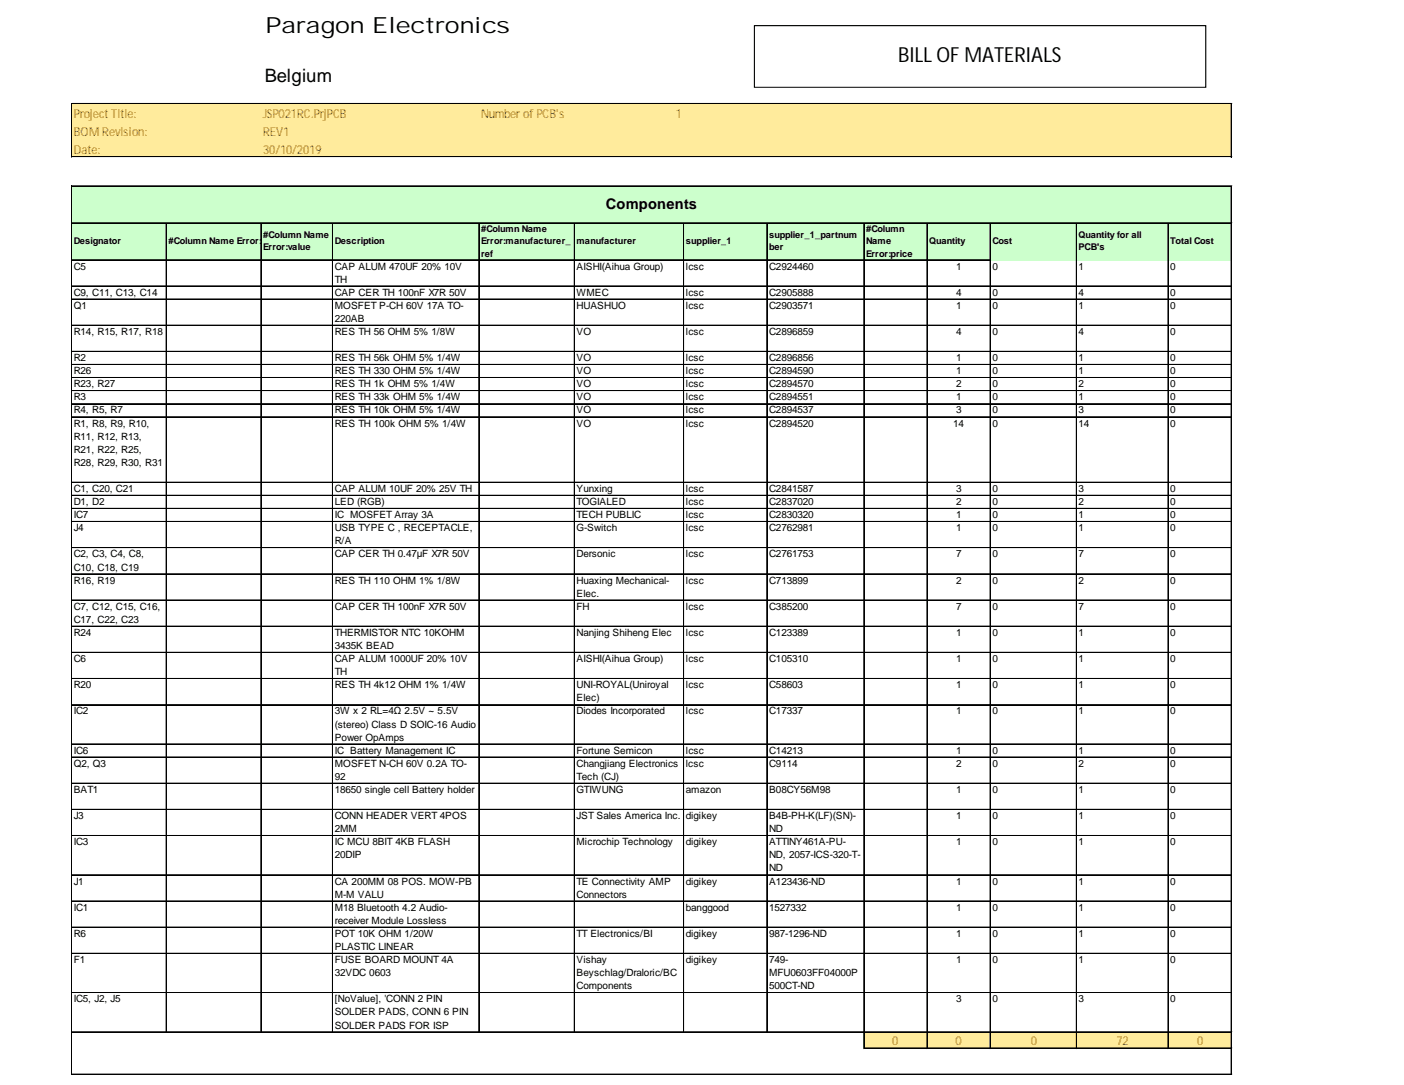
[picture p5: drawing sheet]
<svg xmlns="http://www.w3.org/2000/svg" width="279mm" height="216mm" viewBox="0 0 279 216" stroke-linecap="round" stroke-linejoin="round" font-family="sans-serif">
<defs><g id="words">
<text font-size="4.4" x="52.8" y="6.6">Paragon Electronics</text>
<text font-size="4.1" x="178.7" y="12.3">BILLOF MATERIALS</text>
<text font-size="3.7" x="52.7" y="16.3">Belgium</text>
<text font-size="2.9" x="120.6" y="41.6">Components</text>
<g font-size="2.5" fill="#9c6500">
<text x="14.7" y="23.5">Project Title:</text>
<text x="52.4" y="23.5">JSP021RC.PrjPCB</text>
<text x="95.7" y="23.5">Number ofPCB's</text>
<text x="134.5" y="23.5">1</text>
<text x="14.7" y="27.1">BOM Revision:</text>
<text x="52.4" y="27.1">REV1</text>
<text x="14.7" y="30.6">Date:</text>
<text x="52.4" y="30.6">30/10/2019</text>
<text x="177.6" y="207.9">0</text>
<text x="190.1" y="207.9">0</text>
<text x="205.1" y="207.9">0</text>
<text x="222.2" y="207.9">72</text>
<text x="238.2" y="207.9">0</text>
</g>
<g font-size="2">
<text x="14.7" y="53.6">C5</text>
<text x="66.6" y="53.6">CAP ALUM 470UF 20% 10V</text>
<text x="114.7" y="53.6">AISHI(Aihua Group)</text>
<text x="136.5" y="53.6">lcsc</text>
<text x="153" y="53.6">C2924460</text>
<text x="190.3" y="53.6">1</text>
<text x="197.5" y="53.6">0</text>
<text x="214.6" y="53.6">1</text>
<text x="232.9" y="53.6">0</text>
<text x="14.7" y="58.8">C9, C11, C13, C14</text>
<text x="66.6" y="56.2">TH</text>
<text x="66.6" y="58.8">CAP CER TH 100nF X7R 50V</text>
<text x="114.7" y="58.8">WMEC</text>
<text x="136.5" y="58.8">lcsc</text>
<text x="153" y="58.8">C2905888</text>
<text x="190.3" y="58.8">4</text>
<text x="197.5" y="58.8">0</text>
<text x="214.6" y="58.8">4</text>
<text x="232.9" y="58.8">0</text>
<text x="14.7" y="61.4">Q1</text>
<text x="66.6" y="61.4">MOSFET P-CH 60V 17A TO-</text>
<text x="66.6" y="64">220AB</text>
<text x="114.7" y="61.4">HUASHUO</text>
<text x="136.5" y="61.4">lcsc</text>
<text x="153" y="61.4">C2903571</text>
<text x="190.3" y="61.4">1</text>
<text x="197.5" y="61.4">0</text>
<text x="214.6" y="61.4">1</text>
<text x="232.9" y="61.4">0</text>
<text x="14.7" y="66.7">R14, R15, R17, R18</text>
<text x="14.7" y="71.9">R2</text>
<text x="66.6" y="66.7">RES TH 56 OHM 5% 1/8W</text>
<text x="66.6" y="71.9">RES TH 56k OHM 5% 1/4W</text>
<text x="114.7" y="66.7">VO</text>
<text x="114.7" y="71.9">VO</text>
<text x="136.5" y="66.7">lcsc</text>
<text x="136.5" y="71.9">lcsc</text>
<text x="153" y="66.7">C2896859</text>
<text x="153" y="71.9">C2896856</text>
<text x="190.3" y="66.7">4</text>
<text x="190.3" y="71.9">1</text>
<text x="197.5" y="66.7">0</text>
<text x="197.5" y="71.9">0</text>
<text x="214.6" y="66.7">4</text>
<text x="214.6" y="71.9">1</text>
<text x="232.9" y="66.7">0</text>
<text x="232.9" y="71.9">0</text>
<text x="14.7" y="74.5">R26</text>
<text x="14.7" y="77.1">R23, R27</text>
<text x="66.6" y="74.5">RES TH 330 OHM 5% 1/4W</text>
<text x="66.6" y="77.1">RES TH 1k OHM 5% 1/4W</text>
<text x="114.7" y="74.5">VO</text>
<text x="114.7" y="77.1">VO</text>
<text x="136.5" y="74.5">lcsc</text>
<text x="136.5" y="77.1">lcsc</text>
<text x="153" y="74.5">C2894590</text>
<text x="153" y="77.1">C2894570</text>
<text x="190.3" y="74.5">1</text>
<text x="190.3" y="77.1">2</text>
<text x="197.5" y="74.5">0</text>
<text x="197.5" y="77.1">0</text>
<text x="214.6" y="74.5">1</text>
<text x="214.6" y="77.1">2</text>
<text x="232.9" y="74.5">0</text>
<text x="232.9" y="77.1">0</text>
<text x="14.7" y="79.7">R3</text>
<text x="14.7" y="82.3">R4, R5, R7</text>
<text x="66.6" y="79.7">RES TH 33k OHM 5% 1/4W</text>
<text x="66.6" y="82.3">RES TH 10k OHM 5% 1/4W</text>
<text x="114.7" y="79.7">VO</text>
<text x="114.7" y="82.3">VO</text>
<text x="136.5" y="79.7">lcsc</text>
<text x="136.5" y="82.3">lcsc</text>
<text x="153" y="79.7">C2894551</text>
<text x="153" y="82.3">C2894537</text>
<text x="190.3" y="79.7">1</text>
<text x="190.3" y="82.3">3</text>
<text x="197.5" y="79.7">0</text>
<text x="197.5" y="82.3">0</text>
<text x="214.6" y="79.7">1</text>
<text x="214.6" y="82.3">3</text>
<text x="232.9" y="79.7">0</text>
<text x="232.9" y="82.3">0</text>
<text x="14.7" y="84.9">R1, R8, R9, R10,</text>
<text x="14.7" y="87.5">R11, R12, R13,</text>
<text x="66.6" y="84.9">RES TH 100k OHM 5% 1/4W</text>
<text x="114.7" y="84.9">VO</text>
<text x="136.5" y="84.9">lcsc</text>
<text x="153" y="84.9">C2894520</text>
<text x="189.7" y="84.9">14</text>
<text x="197.5" y="84.9">0</text>
<text x="214.6" y="84.9">14</text>
<text x="232.9" y="84.9">0</text>
<text x="14.7" y="90.1">R21, R22, R25,</text>
<text x="14.7" y="92.7">R28, R29, R30, R31</text>
<text x="14.7" y="97.9">C1, C20, C21</text>
<text x="14.7" y="100.5">D1, D2</text>
<text x="66.6" y="97.9">CAP ALUM 10UF 20% 25V TH</text>
<text x="66.6" y="100.5">LED (RGB)</text>
<text x="114.7" y="97.9">Yunxing</text>
<text x="114.7" y="100.5">TOGIALED</text>
<text x="136.5" y="97.9">lcsc</text>
<text x="136.5" y="100.5">lcsc</text>
<text x="153" y="97.9">C2841587</text>
<text x="153" y="100.5">C2837020</text>
<text x="190.3" y="97.9">3</text>
<text x="190.3" y="100.5">2</text>
<text x="197.5" y="97.9">0</text>
<text x="197.5" y="100.5">0</text>
<text x="214.6" y="97.9">3</text>
<text x="214.6" y="100.5">2</text>
<text x="232.9" y="97.9">0</text>
<text x="232.9" y="100.5">0</text>
<text x="14.7" y="103.1">IC7</text>
<text x="14.7" y="105.7">J4</text>
<text x="66.6" y="103.1">IC MOSFET Array 3A</text>
<text x="66.6" y="105.7">USB TYPE C , RECEPTACLE,</text>
<text x="114.7" y="103.1">TECH PUBLIC</text>
<text x="114.7" y="105.7">G-Switch</text>
<text x="136.5" y="103.1">lcsc</text>
<text x="136.5" y="105.7">lcsc</text>
<text x="153" y="103.1">C2830320</text>
<text x="153" y="105.7">C2762981</text>
<text x="190.3" y="103.1">1</text>
<text x="190.3" y="105.7">1</text>
<text x="197.5" y="103.1">0</text>
<text x="197.5" y="105.7">0</text>
<text x="214.6" y="103.1">1</text>
<text x="214.6" y="105.7">1</text>
<text x="232.9" y="103.1">0</text>
<text x="232.9" y="105.7">0</text>
<text x="14.7" y="110.9">C2, C3, C4, C8,</text>
<text x="14.7" y="113.5">C10, C18, C19</text>
<text x="66.6" y="108.3">R/A</text>
<text x="66.6" y="110.9">CAP CER TH 0.47µF X7R 50V</text>
<text x="114.7" y="110.9">Dersonic</text>
<text x="136.5" y="110.9">lcsc</text>
<text x="153" y="110.9">C2761753</text>
<text x="190.3" y="110.9">7</text>
<text x="197.5" y="110.9">0</text>
<text x="214.6" y="110.9">7</text>
<text x="232.9" y="110.9">0</text>
<text x="14.7" y="116.1">R16, R19</text>
<text x="66.6" y="116.1">RES TH 110 OHM 1% 1/8W</text>
<text x="114.7" y="116.1">Huaxing Mechanical-</text>
<text x="114.7" y="118.7">Elec.</text>
<text x="136.5" y="116.1">lcsc</text>
<text x="153" y="116.1">C713899</text>
<text x="190.3" y="116.1">2</text>
<text x="197.5" y="116.1">0</text>
<text x="214.6" y="116.1">2</text>
<text x="232.9" y="116.1">0</text>
<text x="14.7" y="121.3">C7, C12, C15, C16,</text>
<text x="14.7" y="123.9">C17, C22, C23</text>
<text x="66.6" y="121.3">CAP CER TH 100nF X7R 50V</text>
<text x="114.7" y="121.3">FH</text>
<text x="136.5" y="121.3">lcsc</text>
<text x="153" y="121.3">C385200</text>
<text x="190.3" y="121.3">7</text>
<text x="197.5" y="121.3">0</text>
<text x="214.6" y="121.3">7</text>
<text x="232.9" y="121.3">0</text>
<text x="14.7" y="126.5">R24</text>
<text x="14.7" y="131.8">C6</text>
<text x="66.6" y="126.5">THERMISTOR NTC 10KOHM</text>
<text x="66.6" y="129.1">3435K BEAD</text>
<text x="66.6" y="131.8">CAP ALUM 1000UF 20% 10V</text>
<text x="114.7" y="126.5">Nanjing Shiheng Elec</text>
<text x="114.7" y="131.8">AISHI(Aihua Group)</text>
<text x="136.5" y="126.5">lcsc</text>
<text x="136.5" y="131.8">lcsc</text>
<text x="153" y="126.5">C123389</text>
<text x="153" y="131.8">C105310</text>
<text x="190.3" y="126.5">1</text>
<text x="190.3" y="131.8">1</text>
<text x="197.5" y="126.5">0</text>
<text x="197.5" y="131.8">0</text>
<text x="214.6" y="126.5">1</text>
<text x="214.6" y="131.8">1</text>
<text x="232.9" y="126.5">0</text>
<text x="232.9" y="131.8">0</text>
<text x="14.7" y="137">R20</text>
<text x="66.6" y="134.4">TH</text>
<text x="66.6" y="137">RES TH 4k12 OHM 1% 1/4W</text>
<text x="114.7" y="137">UNI-ROYAL(Uniroyal</text>
<text x="136.5" y="137">lcsc</text>
<text x="153" y="137">C58603</text>
<text x="190.3" y="137">1</text>
<text x="197.5" y="137">0</text>
<text x="214.6" y="137">1</text>
<text x="232.9" y="137">0</text>
<text x="14.7" y="142.2">IC2</text>
<text x="66.6" y="142.2">3W x 2 RL=4Ω 2.5V ~ 5.5V</text>
<text x="114.7" y="139.6">Elec)</text>
<text x="114.7" y="142.2">Diodes Incorporated</text>
<text x="136.5" y="142.2">lcsc</text>
<text x="153" y="142.2">C17337</text>
<text x="190.3" y="142.2">1</text>
<text x="197.5" y="142.2">0</text>
<text x="214.6" y="142.2">1</text>
<text x="232.9" y="142.2">0</text>
<text x="14.7" y="150">IC6</text>
<text x="66.6" y="144.8">(stereo) Class D SOIC-16 Audio</text>
<text x="66.6" y="147.4">Power OpAmps</text>
<text x="66.6" y="150">IC Battery Management IC</text>
<text x="114.7" y="150">Fortune Semicon</text>
<text x="136.5" y="150">lcsc</text>
<text x="153" y="150">C14213</text>
<text x="190.3" y="150">1</text>
<text x="197.5" y="150">0</text>
<text x="214.6" y="150">1</text>
<text x="232.9" y="150">0</text>
<text x="14.7" y="152.6">Q2, Q3</text>
<text x="66.6" y="152.6">MOSFET N-CH 60V 0.2A TO-</text>
<text x="66.6" y="155.2">92</text>
<text x="114.7" y="152.6">Changjiang Electronics</text>
<text x="114.7" y="155.2">Tech (CJ)</text>
<text x="136.5" y="152.6">lcsc</text>
<text x="153" y="152.6">C9114</text>
<text x="190.3" y="152.6">2</text>
<text x="197.5" y="152.6">0</text>
<text x="214.6" y="152.6">2</text>
<text x="232.9" y="152.6">0</text>
<text x="14.7" y="157.8">BAT1</text>
<text x="66.6" y="157.8">18650 single cell Battery holder</text>
<text x="114.7" y="157.8">GTIWUNG</text>
<text x="136.5" y="157.8">amazon</text>
<text x="153" y="157.8">B08CY56M98</text>
<text x="190.3" y="157.8">1</text>
<text x="197.5" y="157.8">0</text>
<text x="214.6" y="157.8">1</text>
<text x="232.9" y="157.8">0</text>
<text x="14.7" y="163">J3</text>
<text x="66.6" y="163">CONN HEADER VERT 4POS</text>
<text x="66.6" y="165.6">2MM</text>
<text x="114.7" y="163">JST Sales America Inc.</text>
<text x="136.5" y="163">digikey</text>
<text x="153" y="163">B4B-PH-K(LF)(SN)-</text>
<text x="153" y="165.6">ND</text>
<text x="190.3" y="163">1</text>
<text x="197.5" y="163">0</text>
<text x="214.6" y="163">1</text>
<text x="232.9" y="163">0</text>
<text x="14.7" y="168.2">IC3</text>
<text x="66.6" y="168.2">IC MCU 8BIT 4KB FLASH</text>
<text x="66.6" y="170.8">20DIP</text>
<text x="114.7" y="168.2">Microchip Technology</text>
<text x="136.5" y="168.2">digikey</text>
<text x="153" y="168.2">ATTINY461A-PU-</text>
<text x="153" y="170.8">ND, 2057-ICS-320-T-</text>
<text x="153" y="173.4">ND</text>
<text x="190.3" y="168.2">1</text>
<text x="197.5" y="168.2">0</text>
<text x="214.6" y="168.2">1</text>
<text x="232.9" y="168.2">0</text>
<text x="14.7" y="176">J1</text>
<text x="66.6" y="176">CA 200MM 08 POS. MOW-PB</text>
<text x="66.6" y="178.6">M-M VALU</text>
<text x="114.7" y="176">TE Connectivity AMP</text>
<text x="114.7" y="178.6">Connectors</text>
<text x="136.5" y="176">digikey</text>
<text x="153" y="176">A123436-ND</text>
<text x="190.3" y="176">1</text>
<text x="197.5" y="176">0</text>
<text x="214.6" y="176">1</text>
<text x="232.9" y="176">0</text>
<text x="14.7" y="181.2">IC1</text>
<text x="66.6" y="181.2">M18 Bluetooth 4.2 Audio-</text>
<text x="66.6" y="183.8">receiver Module Lossless</text>
<text x="136.5" y="181.2">banggood</text>
<text x="153" y="181.2">1527332</text>
<text x="190.3" y="181.2">1</text>
<text x="197.5" y="181.2">0</text>
<text x="214.6" y="181.2">1</text>
<text x="232.9" y="181.2">0</text>
<text x="14.7" y="186.4">R6</text>
<text x="14.7" y="191.6">F1</text>
<text x="66.6" y="186.4">POT 10K OHM 1/20W</text>
<text x="66.6" y="189">PLASTIC LINEAR</text>
<text x="66.6" y="191.6">FUSE BOARD MOUNT 4A</text>
<text x="114.7" y="186.4">TT Electronics/BI</text>
<text x="114.7" y="191.6">Vishay</text>
<text x="136.5" y="186.4">digikey</text>
<text x="136.5" y="191.6">digikey</text>
<text x="153" y="186.4">987-1296-ND</text>
<text x="153" y="191.6">749-</text>
<text x="190.3" y="186.4">1</text>
<text x="190.3" y="191.6">1</text>
<text x="197.5" y="186.4">0</text>
<text x="197.5" y="191.6">0</text>
<text x="214.6" y="186.4">1</text>
<text x="214.6" y="191.6">1</text>
<text x="232.9" y="186.4">0</text>
<text x="232.9" y="191.6">0</text>
<text x="66.6" y="194.2">32VDC 0603</text>
<text x="114.7" y="194.2">Beyschlag/Draloric/BC</text>
<text x="114.7" y="196.8">Components</text>
<text x="153" y="194.2">MFU0603FF04000P</text>
<text x="153" y="196.8">500CT-ND</text>
<text x="14.7" y="199.5">IC5, J2, J5</text>
<text x="66.6" y="199.5">[NoValue], 'CONN 2 PIN</text>
<text x="66.6" y="202.1">SOLDER PADS, CONN 6 PIN</text>
<text x="190.3" y="199.5">3</text>
<text x="197.5" y="199.5">0</text>
<text x="214.6" y="199.5">3</text>
<text x="232.9" y="199.5">0</text>
<text x="66.6" y="204.7">SOLDER PADS FOR ISP</text>
</g>
<g font-size="1.8">
<text x="52.4" y="47.4">#Column Name</text>
<text x="95.7" y="46.1">#Column Name</text>
<text x="153" y="47.4">supplier_1_partnum</text>
<text x="172.4" y="46.1">#Column</text>
<text x="214.6" y="47.4">Quantity for all</text>
<text x="14.7" y="48.6">Designator</text>
<text x="33.5" y="48.6">#Column Name Error:</text>
<text x="52" y="48.6">Comment</text>
<text x="52.4" y="49.8">Error:value</text>
<text x="66.6" y="48.6">Description</text>
<text x="95.7" y="48.6">Error:manufacturer_</text>
<text x="95.7" y="51">ref</text>
<text x="114.7" y="48.6">manufacturer</text>
<text x="136.5" y="48.6">supplier_1</text>
<text x="153" y="49.8">ber</text>
<text x="172.4" y="48.6">Name</text>
<text x="172.4" y="51">Error:price</text>
<text x="184.9" y="48.6">Quantity</text>
<text x="197.5" y="48.6">Cost</text>
<text x="214.6" y="49.8">PCB's</text>
<text x="232.9" y="48.6">Total Cost</text>
</g>
</g></defs>
<path d="M14.3 20.6h230.8v10.7h-230.8z" fill="#ffeb9c"/>
<path d="M14.3 33.8h218.3v3.3h-218.3z" fill="#fff"/>
<path d="M14.3 37h230.8v14.8h-230.8z" fill="#cfc"/>
<path d="M171.9 205.3h73.2v3.4h-73.2z" fill="#ffeb9c"/>
<g fill="none" stroke="#000" stroke-width=".2">
<path d="M14.2 20.6v10.7M14.2 37v176.9M14.3 20.6v10.7M14.3 37v176.9M14.4 20.6h230.7M14.4 20.7h230.7M14.4 31.2h230.7M14.4 37h230.7M14.4 37.1h230.7M245 20.7v10.6M245 37.1v176.8M245.1 20.7v10.6"/>
<path d="M245.1 37.1v176.8M14.4 51.7h18.7M14.4 51.8h18.7M14.4 56.9h18.7M14.4 57h18.7M14.4 59.5h18.7M14.4 59.6h18.7M14.4 44.3h230.7M14.4 44.4h230.7M33.1 44.5v161M33.2 51.7h18.7M33.2 51.8h18.7"/>
<path d="M33.2 56.9h18.7M33.2 57h18.7M33.2 59.5h18.7M33.2 59.6h18.7M51.9 44.5v161M52 44.5v161M52.1 51.7h14.1M52.1 51.8h14.1M52.1 56.9h14.1M52.1 57h14.1M52.1 59.5h14.1M52.1 59.6h14.1"/>
<path d="M66.2 44.5v161M66.3 51.7h29M66.3 51.8h29M66.3 56.9h29M66.3 57h29M66.3 59.5h29M66.3 59.6h29M95.3 44.5v161M95.4 51.7h18.9M95.4 51.8h18.9M95.4 56.9h18.9M95.4 57h18.9"/>
<path d="M95.4 59.5h18.9M95.4 59.6h18.9M114.3 44.5v161M114.4 44.5v161M114.4 51.7h21.6M114.4 51.8h21.6M114.4 56.9h21.6M114.4 57h21.6M114.4 59.5h21.6M114.4 59.6h21.6M136 44.5v161M136.1 44.5v161"/>
<path d="M136.2 51.7h16.4M136.2 51.8h16.4M136.2 56.9h16.4M136.2 57h16.4M136.2 59.5h16.4M136.2 59.6h16.4M152.6 44.5v161M152.7 44.5v161M152.7 51.7h19.2M152.7 51.8h19.2M152.7 56.9h19.2M152.7 57h19.2"/>
<path d="M152.7 59.5h19.2M152.7 59.6h19.2M171.9 44.5v164.2M172 44.5v164.2M172 51.7h12.5M172 51.8h12.5M172 56.9h12.5M172 57h12.5M172 59.5h12.5M172 59.6h12.5M184.5 44.5v164.2M184.6 51.7h12.4"/>
<path d="M184.6 51.8h12.4M184.6 56.9h12.4M184.6 57h12.4M184.6 59.5h12.4M184.6 59.6h12.4M197 44.5v164.2M197.1 44.5v164.2M197.2 56.9h17M197.2 57h17M197.2 59.5h17M197.2 59.6h17M214.2 44.5v164.2"/>
<path d="M214.3 44.5v164.2M214.3 56.9h18.1M214.3 57h18.1M214.3 59.5h18.1M214.3 59.6h18.1M232.4 44.5v164.2M232.5 44.5v164.2M232.6 56.9h12.4M232.6 57h12.4M232.6 59.5h12.4M232.6 59.6h12.4M14.4 64.7h18.7"/>
<path d="M14.4 64.8h18.7M14.4 69.9h18.7M14.4 70h18.7M14.4 72.5h18.7M14.4 72.6h18.7M14.4 75.1h18.7M14.4 75.2h18.7M14.4 77.7h18.7M14.4 77.8h18.7M33.2 64.7h18.7M33.2 64.8h18.7M33.2 69.9h18.7"/>
<path d="M33.2 70h18.7M33.2 72.5h18.7M33.2 72.6h18.7M33.2 75.1h18.7M33.2 75.2h18.7M33.2 77.7h18.7M33.2 77.8h18.7M52.1 64.7h14.1M52.1 64.8h14.1M52.1 69.9h14.1M52.1 70h14.1M52.1 72.5h14.1"/>
<path d="M52.1 72.6h14.1M52.1 75.1h14.1M52.1 75.2h14.1M52.1 77.7h14.1M52.1 77.8h14.1M66.3 64.7h29M66.3 64.8h29M66.3 69.9h29M66.3 70h29M66.3 72.5h29M66.3 72.6h29M66.3 75.1h29"/>
<path d="M66.3 75.2h29M66.3 77.7h29M66.3 77.8h29M95.4 64.7h18.9M95.4 64.8h18.9M95.4 69.9h18.9M95.4 70h18.9M95.4 72.5h18.9M95.4 72.6h18.9M95.4 75.1h18.9M95.4 75.2h18.9M95.4 77.7h18.9"/>
<path d="M95.4 77.8h18.9M114.4 64.7h21.6M114.4 64.8h21.6M114.4 69.9h21.6M114.4 70h21.6M114.4 72.5h21.6M114.4 72.6h21.6M114.4 75.1h21.6M114.4 75.2h21.6M114.4 77.7h21.6M114.4 77.8h21.6M136.2 64.7h16.4"/>
<path d="M136.2 64.8h16.4M136.2 69.9h16.4M136.2 70h16.4M136.2 72.5h16.4M136.2 72.6h16.4M136.2 75.1h16.4M136.2 75.2h16.4M136.2 77.7h16.4M136.2 77.8h16.4M152.7 64.7h19.2M152.7 64.8h19.2M152.7 69.9h19.2"/>
<path d="M152.7 70h19.2M152.7 72.5h19.2M152.7 72.6h19.2M152.7 75.1h19.2M152.7 75.2h19.2M152.7 77.7h19.2M152.7 77.8h19.2M172 64.7h12.5M172 64.8h12.5M172 69.9h12.5M172 70h12.5M172 72.5h12.5"/>
<path d="M172 72.6h12.5M172 75.1h12.5M172 75.2h12.5M172 77.7h12.5M172 77.8h12.5M184.6 64.7h12.4M184.6 64.8h12.4M184.6 69.9h12.4M184.6 70h12.4M184.6 72.5h12.4M184.6 72.6h12.4M184.6 75.1h12.4"/>
<path d="M184.6 75.2h12.4M184.6 77.7h12.4M184.6 77.8h12.4M197.2 64.7h17M197.2 64.8h17M197.2 69.9h17M197.2 70h17M197.2 72.5h17M197.2 72.6h17M197.2 75.1h17M197.2 75.2h17M197.2 77.7h17"/>
<path d="M197.2 77.8h17M214.3 64.7h18.1M214.3 64.8h18.1M214.3 69.9h18.1M214.3 70h18.1M214.3 72.5h18.1M214.3 72.6h18.1M214.3 75.1h18.1M214.3 75.2h18.1M214.3 77.7h18.1M214.3 77.8h18.1M232.6 64.7h12.4"/>
<path d="M232.6 64.8h12.4M232.6 69.9h12.4M232.6 70h12.4M232.6 72.5h12.4M232.6 72.6h12.4M232.6 75.1h12.4M232.6 75.2h12.4M232.6 77.7h12.4M232.6 77.8h12.4M14.4 80.3h18.7M14.4 80.4h18.7M14.4 82.9h18.7"/>
<path d="M14.4 83h18.7M14.4 95.9h18.7M14.4 96h18.7M14.4 98.5h18.7M14.4 98.6h18.7M33.2 80.3h18.7M33.2 80.4h18.7M33.2 82.9h18.7M33.2 83h18.7M33.2 95.9h18.7M33.2 96h18.7M33.2 98.5h18.7"/>
<path d="M33.2 98.6h18.7M52.1 80.3h14.1M52.1 80.4h14.1M52.1 82.9h14.1M52.1 83h14.1M52.1 95.9h14.1M52.1 96h14.1M52.1 98.5h14.1M52.1 98.6h14.1M66.3 80.3h29M66.3 80.4h29M66.3 82.9h29"/>
<path d="M66.3 83h29M66.3 95.9h29M66.3 96h29M66.3 98.5h29M66.3 98.6h29M95.4 80.3h18.9M95.4 80.4h18.9M95.4 82.9h18.9M95.4 83h18.9M95.4 95.9h18.9M95.4 96h18.9M95.4 98.5h18.9"/>
<path d="M95.4 98.6h18.9M114.4 80.3h21.6M114.4 80.4h21.6M114.4 82.9h21.6M114.4 83h21.6M114.4 95.9h21.6M114.4 96h21.6M114.4 98.5h21.6M114.4 98.6h21.6M136.2 80.3h16.4M136.2 80.4h16.4M136.2 82.9h16.4"/>
<path d="M136.2 83h16.4M136.2 95.9h16.4M136.2 96h16.4M136.2 98.5h16.4M136.2 98.6h16.4M152.7 80.3h19.2M152.7 80.4h19.2M152.7 82.9h19.2M152.7 83h19.2M152.7 95.9h19.2M152.7 96h19.2M152.7 98.5h19.2"/>
<path d="M152.7 98.6h19.2M172 80.3h12.5M172 80.4h12.5M172 82.9h12.5M172 83h12.5M172 95.9h12.5M172 96h12.5M172 98.5h12.5M172 98.6h12.5M184.6 80.3h12.4M184.6 80.4h12.4M184.6 82.9h12.4"/>
<path d="M184.6 83h12.4M184.6 95.9h12.4M184.6 96h12.4M184.6 98.5h12.4M184.6 98.6h12.4M197.2 80.3h17M197.2 80.4h17M197.2 82.9h17M197.2 83h17M197.2 95.9h17M197.2 96h17M197.2 98.5h17"/>
<path d="M197.2 98.6h17M214.3 80.3h18.1M214.3 80.4h18.1M214.3 82.9h18.1M214.3 83h18.1M214.3 95.9h18.1M214.3 96h18.1M214.3 98.5h18.1M214.3 98.6h18.1M232.6 80.3h12.4M232.6 80.4h12.4M232.6 82.9h12.4"/>
<path d="M232.6 83h12.4M232.6 95.9h12.4M232.6 96h12.4M232.6 98.5h12.4M232.6 98.6h12.4M14.4 101.2h18.7M14.4 103.8h18.7M14.4 109h18.7M14.4 114.2h18.7M14.4 119.4h18.7M14.4 119.5h18.7M33.2 101.2h18.7"/>
<path d="M33.2 103.8h18.7M33.2 109h18.7M33.2 114.2h18.7M33.2 119.4h18.7M33.2 119.5h18.7M52.1 101.2h14.1M52.1 103.8h14.1M52.1 109h14.1M52.1 114.2h14.1M52.1 119.4h14.1M52.1 119.5h14.1M66.3 101.2h29"/>
<path d="M66.3 103.8h29M66.3 109h29M66.3 114.2h29M66.3 119.4h29M66.3 119.5h29M95.4 101.2h18.9M95.4 103.8h18.9M95.4 109h18.9M95.4 114.2h18.9M95.4 119.4h18.9M95.4 119.5h18.9M114.4 101.2h21.6"/>
<path d="M114.4 103.8h21.6M114.4 109h21.6M114.4 114.2h21.6M114.4 119.4h21.6M114.4 119.5h21.6M136.2 101.2h16.4M136.2 103.8h16.4M136.2 109h16.4M136.2 114.2h16.4M136.2 119.4h16.4M136.2 119.5h16.4M152.7 101.2h19.2"/>
<path d="M152.7 103.8h19.2M152.7 109h19.2M152.7 114.2h19.2M152.7 119.4h19.2M152.7 119.5h19.2M172 101.2h12.5M172 103.8h12.5M172 109h12.5M172 114.2h12.5M172 119.4h12.5M172 119.5h12.5M184.6 101.2h12.4"/>
<path d="M184.6 103.8h12.4M184.6 109h12.4M184.6 114.2h12.4M184.6 119.4h12.4M184.6 119.5h12.4M197.2 101.2h17M197.2 103.8h17M197.2 109h17M197.2 114.2h17M197.2 119.4h17M197.2 119.5h17M214.3 101.2h18.1"/>
<path d="M214.3 103.8h18.1M214.3 109h18.1M214.3 114.2h18.1M214.3 119.4h18.1M214.3 119.5h18.1M232.6 101.2h12.4M232.6 103.8h12.4M232.6 109h12.4M232.6 114.2h12.4M232.6 119.4h12.4M232.6 119.5h12.4M14.4 124.6h18.7"/>
<path d="M14.4 124.7h18.7M14.4 129.8h18.7M14.4 129.9h18.7M14.4 135h18.7M14.4 135.1h18.7M33.2 124.6h18.7M33.2 124.7h18.7M33.2 129.8h18.7M33.2 129.9h18.7M33.2 135h18.7M33.2 135.1h18.7M52.1 124.6h14.1"/>
<path d="M52.1 124.7h14.1M52.1 129.8h14.1M52.1 129.9h14.1M52.1 135h14.1M52.1 135.1h14.1M66.3 124.6h29M66.3 124.7h29M66.3 129.8h29M66.3 129.9h29M66.3 135h29M66.3 135.1h29M95.4 124.6h18.9"/>
<path d="M95.4 124.7h18.9M95.4 129.8h18.9M95.4 129.9h18.9M95.4 135h18.9M95.4 135.1h18.9M114.4 124.6h21.6M114.4 124.7h21.6M114.4 129.8h21.6M114.4 129.9h21.6M114.4 135h21.6M114.4 135.1h21.6M136.2 124.6h16.4"/>
<path d="M136.2 124.7h16.4M136.2 129.8h16.4M136.2 129.9h16.4M136.2 135h16.4M136.2 135.1h16.4M152.7 124.6h19.2M152.7 124.7h19.2M152.7 129.8h19.2M152.7 129.9h19.2M152.7 135h19.2M152.7 135.1h19.2M172 124.6h12.5"/>
<path d="M172 124.7h12.5M172 129.8h12.5M172 129.9h12.5M172 135h12.5M172 135.1h12.5M184.6 124.6h12.4M184.6 124.7h12.4M184.6 129.8h12.4M184.6 129.9h12.4M184.6 135h12.4M184.6 135.1h12.4M197.2 124.6h17"/>
<path d="M197.2 124.7h17M197.2 129.8h17M197.2 129.9h17M197.2 135h17M197.2 135.1h17M214.3 124.6h18.1M214.3 124.7h18.1M214.3 129.8h18.1M214.3 129.9h18.1M214.3 135h18.1M214.3 135.1h18.1M232.6 124.6h12.4"/>
<path d="M232.6 124.7h12.4M232.6 129.8h12.4M232.6 129.9h12.4M232.6 135h12.4M232.6 135.1h12.4M14.4 140.2h18.7M14.4 140.3h18.7M14.4 148h18.7M14.4 148.1h18.7M14.4 150.6h18.7M14.4 150.7h18.7M14.4 155.8h18.7"/>
<path d="M14.4 155.9h18.7M33.2 140.2h18.7M33.2 140.3h18.7M33.2 148h18.7M33.2 148.1h18.7M33.2 150.6h18.7M33.2 150.7h18.7M33.2 155.8h18.7M33.2 155.9h18.7M52.1 140.2h14.1M52.1 140.3h14.1M52.1 148h14.1"/>
<path d="M52.1 148.1h14.1M52.1 150.6h14.1M52.1 150.7h14.1M52.1 155.8h14.1M52.1 155.9h14.1M66.3 140.2h29M66.3 140.3h29M66.3 148h29M66.3 148.1h29M66.3 150.6h29M66.3 150.7h29M66.3 155.8h29"/>
<path d="M66.3 155.9h29M95.4 140.2h18.9M95.4 140.3h18.9M95.4 148h18.9M95.4 148.1h18.9M95.4 150.6h18.9M95.4 150.7h18.9M95.4 155.8h18.9M95.4 155.9h18.9M114.4 140.2h21.6M114.4 140.3h21.6M114.4 148h21.6"/>
<path d="M114.4 148.1h21.6M114.4 150.6h21.6M114.4 150.7h21.6M114.4 155.8h21.6M114.4 155.9h21.6M136.2 140.2h16.4M136.2 140.3h16.4M136.2 148h16.4M136.2 148.1h16.4M136.2 150.6h16.4M136.2 150.7h16.4M136.2 155.8h16.4"/>
<path d="M136.2 155.9h16.4M152.7 140.2h19.2M152.7 140.3h19.2M152.7 148h19.2M152.7 148.1h19.2M152.7 150.6h19.2M152.7 150.7h19.2M152.7 155.8h19.2M152.7 155.9h19.2M172 140.2h12.5M172 140.3h12.5M172 148h12.5"/>
<path d="M172 148.1h12.5M172 150.6h12.5M172 150.7h12.5M172 155.8h12.5M172 155.9h12.5M184.6 140.2h12.4M184.6 140.3h12.4M184.6 148h12.4M184.6 148.1h12.4M184.6 150.6h12.4M184.6 150.7h12.4M184.6 155.8h12.4"/>
<path d="M184.6 155.9h12.4M197.2 140.2h17M197.2 140.3h17M197.2 148h17M197.2 148.1h17M197.2 150.6h17M197.2 150.7h17M197.2 155.8h17M197.2 155.9h17M214.3 140.2h18.1M214.3 140.3h18.1M214.3 148h18.1"/>
<path d="M214.3 148.1h18.1M214.3 150.6h18.1M214.3 150.7h18.1M214.3 155.8h18.1M214.3 155.9h18.1M232.6 140.2h12.4M232.6 140.3h12.4M232.6 148h12.4M232.6 148.1h12.4M232.6 150.6h12.4M232.6 150.7h12.4M232.6 155.8h12.4"/>
<path d="M232.6 155.9h12.4M14.4 161h18.7M14.4 161.1h18.7M14.4 166.2h18.7M14.4 166.3h18.7M14.4 174.1h18.7M14.4 179.3h18.7M33.2 161h18.7M33.2 161.1h18.7M33.2 166.2h18.7M33.2 166.3h18.7M33.2 174.1h18.7"/>
<path d="M33.2 179.3h18.7M52.1 161h14.1M52.1 161.1h14.1M52.1 166.2h14.1M52.1 166.3h14.1M52.1 174.1h14.1M52.1 179.3h14.1M66.3 161h29M66.3 161.1h29M66.3 166.2h29M66.3 166.3h29M66.3 174.1h29"/>
<path d="M66.3 179.3h29M95.4 161h18.9M95.4 161.1h18.9M95.4 166.2h18.9M95.4 166.3h18.9M95.4 174.1h18.9M95.4 179.3h18.9M114.4 161h21.6M114.4 161.1h21.6M114.4 166.2h21.6M114.4 166.3h21.6M114.4 174.1h21.6"/>
<path d="M114.4 179.3h21.6M136.2 161h16.4M136.2 161.1h16.4M136.2 166.2h16.4M136.2 166.3h16.4M136.2 174.1h16.4M136.2 179.3h16.4M152.7 161h19.2M152.7 161.1h19.2M152.7 166.2h19.2M152.7 166.3h19.2M152.7 174.1h19.2"/>
<path d="M152.7 179.3h19.2M172 161h12.5M172 161.1h12.5M172 166.2h12.5M172 166.3h12.5M172 174.1h12.5M172 179.3h12.5M184.6 161h12.4M184.6 161.1h12.4M184.6 166.2h12.4M184.6 166.3h12.4M184.6 174.1h12.4"/>
<path d="M184.6 179.3h12.4M197.2 161h17M197.2 161.1h17M197.2 166.2h17M197.2 166.3h17M197.2 174.1h17M197.2 179.3h17M214.3 161h18.1M214.3 161.1h18.1M214.3 166.2h18.1M214.3 166.3h18.1M214.3 174.1h18.1"/>
<path d="M214.3 179.3h18.1M232.6 161h12.4M232.6 161.1h12.4M232.6 166.2h12.4M232.6 166.3h12.4M232.6 174.1h12.4M232.6 179.3h12.4M14.4 184.5h18.7M14.4 184.6h18.7M14.4 189.7h18.7M14.4 189.8h18.7M14.4 197.5h18.7"/>
<path d="M14.4 197.6h18.7M33.2 184.5h18.7M33.2 184.6h18.7M33.2 189.7h18.7M33.2 189.8h18.7M33.2 197.5h18.7M33.2 197.6h18.7M52.1 184.5h14.1M52.1 184.6h14.1M52.1 189.7h14.1M52.1 189.8h14.1M52.1 197.5h14.1"/>
<path d="M52.1 197.6h14.1M66.3 184.5h29M66.3 184.6h29M66.3 189.7h29M66.3 189.8h29M66.3 197.5h29M66.3 197.6h29M95.4 184.5h18.9M95.4 184.6h18.9M95.4 189.7h18.9M95.4 189.8h18.9M95.4 197.5h18.9"/>
<path d="M95.4 197.6h18.9M114.4 184.5h21.6M114.4 184.6h21.6M114.4 189.7h21.6M114.4 189.8h21.6M114.4 197.5h21.6M114.4 197.6h21.6M136.2 184.5h16.4M136.2 184.6h16.4M136.2 189.7h16.4M136.2 189.8h16.4M136.2 197.5h16.4"/>
<path d="M136.2 197.6h16.4M152.7 184.5h19.2M152.7 184.6h19.2M152.7 189.7h19.2M152.7 189.8h19.2M152.7 197.5h19.2M152.7 197.6h19.2M172 184.5h12.5M172 184.6h12.5M172 189.7h12.5M172 189.8h12.5M172 197.5h12.5"/>
<path d="M172 197.6h12.5M184.6 184.5h12.4M184.6 184.6h12.4M184.6 189.7h12.4M184.6 189.8h12.4M184.6 197.5h12.4M184.6 197.6h12.4M197.2 184.5h17M197.2 184.6h17M197.2 189.7h17M197.2 189.8h17M197.2 197.5h17"/>
<path d="M197.2 197.6h17M214.3 184.5h18.1M214.3 184.6h18.1M214.3 189.7h18.1M214.3 189.8h18.1M214.3 197.5h18.1M214.3 197.6h18.1M232.6 184.5h12.4M232.6 184.6h12.4M232.6 189.7h12.4M232.6 189.8h12.4M232.6 197.5h12.4"/>
<path d="M232.6 197.6h12.4M14.4 205.3h18.7M14.4 205.4h18.7M14.4 213.7h230.7M14.4 213.8h230.7M33.2 205.3h18.7M33.2 205.4h18.7M52.1 205.3h14.1M52.1 205.4h14.1M66.3 205.3h29M66.3 205.4h29M95.4 205.3h18.9"/>
<path d="M95.4 205.4h18.9M114.4 205.3h21.6M114.4 205.4h21.6M136.2 205.3h16.4M136.2 205.4h16.4M152.7 205.3h19.2M152.7 205.4h19.2M172 205.3h73.1M172 205.4h73.1M172 208.5h73.1M172 208.6h73.1"/>
</g>
<path d="M150.1 5.1h89.8v12.3h-89.8z" fill-rule="evenodd" fill="#fff"/>
<path d="M150.1 5.1h89.8v12.3h-89.8z" fill="none" stroke="#000" stroke-width=".2"/>
<path d="M150.1 5.1h89.8v12.3h-89.8z" fill-rule="evenodd" fill="#fff"/>
<path d="M150.1 5.1h89.8v12.3h-89.8z" fill="none" stroke="#000" stroke-width=".2"/>
<use href="#words"/>
</svg>
